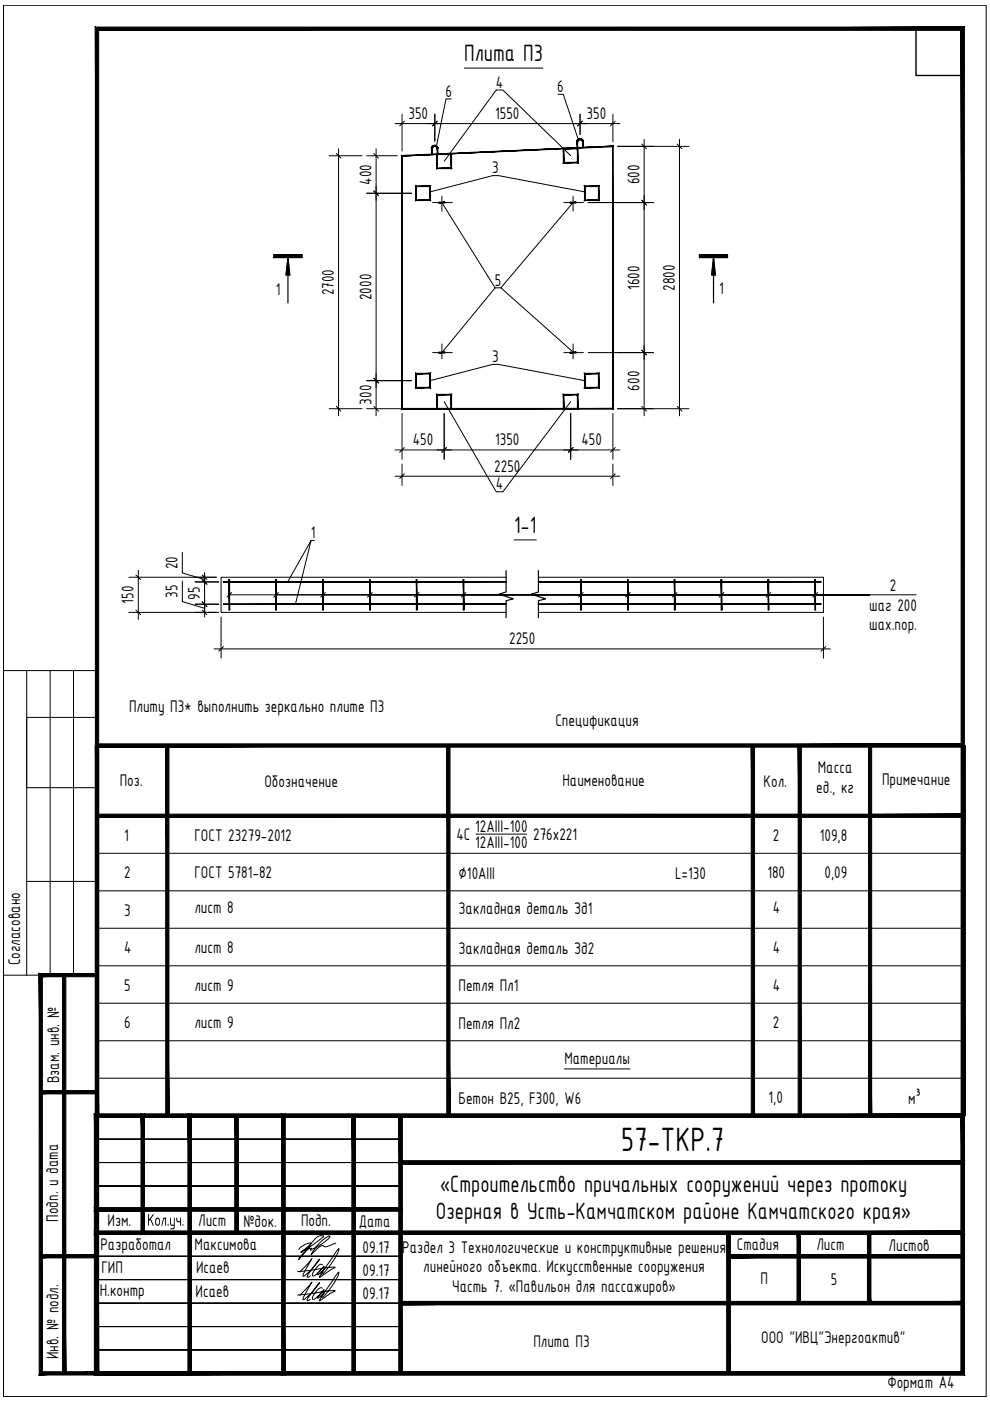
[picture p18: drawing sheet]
<svg xmlns="http://www.w3.org/2000/svg" width="210mm" height="297mm" viewBox="0 0 210 297" stroke-linecap="round" stroke-linejoin="round" font-family="sans-serif">
<defs><g id="words">
<text font-size="7.7" x="131.7" y="243.9">57-ТКР.7</text>
<g font-size="5.4">
<text x="98.4" y="13">Плита П3</text>
<text x="109" y="113.1">1-1</text>
<text x="93.2" y="252.7">«Строительство причальных сооружений через протоку</text>
<text x="92.4" y="258.4">Озерная в Усть-Камчатском районе Камчатского края»</text>
</g>
<g font-size="3.9">
<text x="94.5" y="20.5">6</text>
<text x="105.1" y="18.6">4</text>
<text x="118.1" y="19.5">6</text>
<text x="86.6" y="25.2">350</text>
<text x="105" y="25.2">1550</text>
<text x="124.4" y="25.2">350</text>
<text x="78.7" y="39.2" transform="rotate(-90 78.7 39.2)">400</text>
<text x="104.4" y="36.7">3</text>
<text x="135.6" y="39.1" transform="rotate(-90 135.6 39.1)">600</text>
<text x="58.5" y="62.5">1</text>
<text x="70.8" y="62.6" transform="rotate(-90 70.8 62.6)">2700</text>
<text x="78.7" y="63.6" transform="rotate(-90 78.7 63.6)">2000</text>
<text x="104.9" y="60.5">5</text>
<text x="135.6" y="61.4" transform="rotate(-90 135.6 61.4)">1600</text>
<text x="143.1" y="61.6" transform="rotate(-90 143.1 61.6)">2800</text>
<text x="152.4" y="62.3">1</text>
<text x="104.4" y="76.8">3</text>
<text x="135.6" y="82.8" transform="rotate(-90 135.6 82.8)">600</text>
<text x="78.7" y="85.8" transform="rotate(-90 78.7 85.8)">300</text>
<text x="87.5" y="94.4">450</text>
<text x="105" y="94.4">1350</text>
<text x="123.3" y="94.4">450</text>
<text x="104.8" y="100">2250</text>
<text x="105.1" y="103.8">4</text>
<text x="65.9" y="114.1">1</text>
<text x="37.7" y="120.7" transform="rotate(-90 37.7 120.7)">20</text>
<text x="188.7" y="125.4">2</text>
<text x="28.3" y="128" transform="rotate(-90 28.3 128)">150</text>
<text x="37.7" y="126.8" transform="rotate(-90 37.7 126.8)">35</text>
<text x="42.4" y="127.1" transform="rotate(-90 42.4 127.1)">95</text>
<text x="184.3" y="129.5">шаг 200</text>
<text x="108" y="136.6">2250</text>
<text x="184.3" y="133.6">шах.пор.</text>
<text x="27.4" y="151">Плиту П3* выполнить зеркально плите П3</text>
<text x="117.8" y="153.9">Спецификация</text>
<text x="25.4" y="166.7">Поз.</text>
<text x="56.1" y="166.8">Обозначение</text>
<text x="119.2" y="166.6">Наименование</text>
<text x="161.9" y="166.8">Кол.</text>
<text x="173.4" y="163.9">Масса</text>
<text x="187" y="166.5">Примечание</text>
<text x="173.1" y="168.1">ед., кг</text>
<text x="26.3" y="178.2">1</text>
<text x="41.2" y="178.2">ГОСТ 23279-2012</text>
<text x="96.8" y="178.1">4С</text>
<text x="100.7" y="176.4">12AIII-100</text>
<text x="100.7" y="179.7">12AIII-100</text>
<text x="113" y="178.1">276х221</text>
<text x="163.9" y="178.3">2</text>
<text x="173.8" y="178.3">109,8</text>
<text x="26.3" y="186.2">2</text>
<text x="41.2" y="186.2">ГОСТ 5781-82</text>
<text x="97.2" y="186.4">∅10AIII</text>
<text x="143.1" y="186.4">L=130</text>
<text x="162.7" y="186.2">180</text>
<text x="174.8" y="186.1">0,09</text>
<text x="26.3" y="194.1">3</text>
<text x="41.2" y="193.6">лист 8</text>
<text x="97.2" y="193.8">Закладная деталь Зд1</text>
<text x="163.9" y="193.7">4</text>
<text x="26.3" y="202.1">4</text>
<text x="41.2" y="202.1">лист 8</text>
<text x="97.2" y="202.3">Закладная деталь Зд2</text>
<text x="163.9" y="202.1">4</text>
<text x="4.3" y="204.7" transform="rotate(-90 4.3 204.7)">Согласовано</text>
<text x="26.3" y="210">5</text>
<text x="41.2" y="210">лист 9</text>
<text x="97.2" y="210.2">Петля Пл1</text>
<text x="163.9" y="210">4</text>
<text x="26.3" y="218">6</text>
<text x="41.2" y="218">лист 9</text>
<text x="97.2" y="218.2">Петля Пл2</text>
<text x="163.9" y="218">2</text>
<text x="119.7" y="225.6">Материалы</text>
<text x="12.5" y="229.7" transform="rotate(-90 12.5 229.7)">Взам. инв. №</text>
<text x="163" y="233.8">1,0</text>
<text x="97.2" y="234.1">Бетон В25, F300, W6</text>
<text x="192.6" y="234.1">м³</text>
<text x="12.3" y="259" transform="rotate(-90 12.3 259)">Подп. и дата</text>
<text x="22.8" y="260">Изм.</text>
<text x="31.2" y="259.9">Кол.уч.</text>
<text x="42" y="260">Лист</text>
<text x="51.6" y="260.1">№док.</text>
<text x="63.8" y="260">Подп.</text>
<text x="76.1" y="260.1">Дата</text>
<text x="21.3" y="265">Разработал</text>
<text x="21.5" y="269.9">ГИП</text>
<text x="41.3" y="264.9">Максимова</text>
<text x="41.6" y="270">Исаев</text>
<text x="76.9" y="265.6">09.17</text>
<text x="85.3" y="265.6">Раздел 3 Технологические и конструктивные решения</text>
<text x="89.8" y="269.7">линейного объекта. Искусственные сооружения</text>
<text x="156.2" y="265">Стадия</text>
<text x="173.1" y="265.1">Лист</text>
<text x="188.4" y="265.2">Листов</text>
<text x="21.2" y="274.8">Н.контр</text>
<text x="41.5" y="275.1">Исаев</text>
<text x="76.9" y="270.5">09.17</text>
<text x="76.9" y="275.5">09.17</text>
<text x="95.9" y="273.8">Часть 7. «Павильон для пассажиров»</text>
<text x="161.2" y="272.3">П</text>
<text x="176.2" y="272.4">5</text>
<text x="113.1" y="285.6">Плита П3</text>
<text x="161.4" y="284.7">ООО &quot;ИВЦ&quot;Энергоактив&quot;</text>
<text x="12.4" y="288.2" transform="rotate(-90 12.4 288.2)">Инв. № подл.</text>
<text x="188.1" y="294.3">Формат А4</text>
</g>
</g></defs>
<!-- layer: 0 -->
<g fill="none" stroke="#000" stroke-width=".21">
<path d="M.7 1.1h208.4v295h-208.4zM98.4 14.4h16.7M69.8 33h7M71.3 32.5l1 1M71.8 31.5v56.7M77.8 33h6.5M79.3 32.5l.9 1M79.7 31.5v56.7M83.7 26.2h47.7M85.2 24.2v7.8M85.7 25.7l-1 1M92.2 24.2v5.7"/>
<path d="M92.7 25.7l-1 1M95.7 21h-1.1l-2.1 10.1M118.3 20h1.1l3.2 9.6M121 33l-14.4-13.9h-1.4l-11 15.1M123 24.2v4.3M123.5 25.7l-1 1M129.9 24.2v5.8M130.4 25.7l-1 1M130.9 31h15.2M136.1 30.5l1 1M136.6 29.5v58.7M143.6 30.5l1 1"/>
<path d="M144.1 29.5v58.7M77.8 41h9.4M79.3 40.5l.9 1M91.2 40.7l13.3-3.5h1.2l18.3 3.5M91.7 42.9h4.2M93.7 42.9l11.3 18.1-11.3 13.8M93.7 41.6v3.2M119.6 42.9h4.1M121.5 42.9l-15.3 18.1 15.4 13.8M121.5 41.6v3.2M124.7 42.9h13.9M137.1 43.4l-1-.9 1 1"/>
<path d="M91.7 74.8h4.2M93.7 72.9v3.2M105 61h1.2M119.6 74.8h4.1M121.5 72.9v3.2M124.7 74.8h13.9M136.1 74.3l1 .9M69.8 86.7h7M71.3 86.2l1 1M77.8 80.7h9.4M77.8 86.7h9.4M79.3 80.2l.9 1"/>
<path d="M79.3 86.2l.9 1M83.7 95.4h47.7M85.2 87.7v9.7M85.2 98.4v4.5M85.7 94.9l-1 1M91.2 80.7l13.3-3.4h1.2l18.3 3.4M94.2 85.2l11 19.1h1.4l14.4-19.1M94.2 87.7v9.7M94.7 94.9l-1 1M121 87.7v9.7M121.5 94.9l-1 1M129.9 87.7v9.7"/>
<path d="M129.9 98.4v4.5M130.4 94.9l-1 1M130.9 86.7h15.2M136.1 86.2l1 1M143.6 86.2l1 1M38.7 117.1v4.4l4.7 1.4M66 114.6h.7M83.7 101h47.7M85.7 100.5l-1 1M109 114.5h4.7M130.4 100.5l-1 1M27.3 122.4h18.6"/>
<path d="M27.3 129.8h19.1M28.8 121.9l1 1M28.8 129.3l1 1M29.3 120.9v10.4M38.7 123.2v4.4l4.7 1.4M41.4 123.4h5M41.4 128.1h5M42.9 121.9l1 1M42.9 122.9l1 1M42.9 127.6l1 1M42.9 129.3l1 1M43.4 122.4v1v-1"/>
<path d="M43.4 128.1v1.7v-1.7M43.4 121.4v8.2M43.4 129.8v1M45.4 137.6h130.7M46.9 130.8v8.8M47.4 137.1l-1 1M48.6 126.1h135.8M49.1 125.6l-1 1M59 125.6l-1 1M61 123.4l5-8.8-3.4 13.5M69 125.6l-1 1M78.9 125.6l-1 1"/>
<path d="M88.8 125.6l-1 1M98.8 125.6l-1 1M107.3 122.4h-60.4v7.4h60.4M114.2 122.4h60.4v7.4h-60.4M123.7 125.6l-1 1M133.6 125.6l-1 1M143.5 125.6l-1 1M153.5 125.6l-1 1M163.4 125.6l-1 1M172.8 126.1h21.4M173.3 125.6l-1 1M174.6 130.8v8.8"/>
<path d="M175.1 137.1l-1 1M.7 142.2h19.9v9.9h-14.9v14.9h14.9v19.9h-14.9M5.7 142.2v64.6M10.6 142.2v64.6M15.6 142.2v64.6M100.9 176.8h10.8M20.6 180.9h183.8M20.6 188.9h183.8M20.6 196.8h183.8M.7 206.8h7.9M20.6 204.8h183.8M20.6 212.7h183.8"/>
<path d="M20.6 231.6v34.8M20.6 228.6h183.8M20.6 220.7h183.8M50.2 236.6h.1M75 236.6h.1M84.9 236.6h.1M119.7 226.6h13.9M20.3 241.5h64.6h-64.6M20.3 246.5h64.6h-64.6M20.3 251.5h64.6h-64.6M20.3 271.3h64.6h-64.6M20.3 276.3h64.6h-64.6"/>
<path d="M50.2 261.4h.1M71.2 263.5l-.2 .1a3.2 3.2 0 0 1-2.3 .7l-.4-.2a6.7 6.7 0 0 0-2.3 1.9 8.8 8.8 0 0 1 3.9-4l.1 .1a7.8 7.8 0 0 1-3.8 2.8l-.4 .1 .2-.3a2.47 2.47 0 0 0-2.1 1.6l-.6 .7 1.1-1.2 1.3-1.7a3.7 3.7 0 0 1 2.5-2.1l.4 .1-2.8 2.2-2 1.3 1.9-1.7 .2-.4h-.3a4 4 0 0 0-2.3 1.4M84.9 276.3h.1M154.5 261.4h.1M154.5 266.4h.1M169.4 276.3h.1M169.4 261.4h.1M184.3 276.3h.1M184.3 261.4h.1M204.1 276.3h.1M204.1 266.4h.1M.7 296.1v-295v295h208.4"/>
<path d="M20.3 281.3h64.6h-64.6M20.3 286.2h64.6h-64.6M75 291.2h.1M84.9 291.2h.1M154.5 291.2h.1"/>
</g>
<g fill="#000">
<path d="M37.4 258.2h.2v.5l.2 .2h.4v-.7h.2l-.1 1.7-.1-.1v-.7h-.6l-.2-.2z"/>
<circle cx="38.8" cy="259.7" r=".17"/>
</g>
<g fill="#000" stroke="#000" stroke-width=".21">
<path d="M29.9 236.9l.4-.3 .3 .3zM29.9 236.2h.7l-.3 .4zM39.9 236.9l.3-.3 .4 .3zM39.9 236.2h.7l-.4 .4zM59.7 236.9l.4-.3 .3 .3zM59.7 236.2h.7l-.3 .4zM20 256.1l.3 .3-.3 .4zM20.7 256.1v.7l-.4-.4zM85.3 256.1v.7l-.4-.4zM84.6 256.1l.3 .3-.3 .4zM84.6 246.1l.3 .4-.3 .3zM85.3 246.1v.7l-.4-.3z"/>
<path d="M204.1 246.5l.4-.4v.7zM203.8 246.1l.3 .4-.3 .3zM20 261l.3 .4-.3 .3zM20.7 261v.7l-.4-.3zM29.9 261h.7l-.3 .4zM30.3 261.4l.3 .3h-.7zM204.1 261.4l.4-.4v.7zM203.8 261l.3 .4-.3 .3zM39.9 290.8h.7l-.4 .4zM40.2 291.2l.4 .3h-.7zM59.7 290.8h.7l-.3 .4zM60.1 291.2l.3 .3h-.7z"/>
<path d="M85.2 33l.1 .1 44.7-2.1zM85.3 33.1l44.7-2.1-.1 .1zM130 31l-.1 .1 .1 55.6zM129.9 31.1l.1 55.6-.1-.1zM85.2 86.7h44.8l-.1-.1zM85.2 86.7l.1-.1h44.6zM85.2 33v53.7l.1-.1zM85.2 33l.1 .1v53.5z"/>
<path d="M88.1 39.4l.2 .2 3-.2zM88.3 39.6l3-.2-.2 .2zM91.1 39.6l.2 2.9v-3.1zM91.1 39.6l.2 2.9-.2-.1zM88.1 42.5h3.2l-.2-.1zM88.1 42.5l.2-.1h2.8zM88.1 39.4v3.1l.2-.1zM88.1 39.4l.2 .2v2.8z"/>
<path d="M91.5 31.5l.2 1.2v-1.2zM91.5 31.5l.2 1.2h-.2z"/>
<path d="M92.6 32.6l.2 .2 2.9-.2zM92.8 32.8l2.9-.2-.1 .2zM95.6 32.8l.1 3v-3.2zM95.6 32.8l.1 3-.1-.2zM92.6 35.8h3.1l-.1-.2zM92.6 35.8l.2-.2h2.8zM92.6 32.6v3.2l.2-.2zM92.6 32.6l.2 .2v2.8z"/>
<path d="M92.7 31.5v1.2h.1zM92.7 31.5h.1v1.2z"/>
<path d="M92.8 31.3v.2h-.1zM92.7 31.4v.1l.1-.2zM92.7 31.1l.1 .2-.1 .1zM92.6 31.2l.1 .2v-.3zM92.6 31l.1 .1-.1 .1zM92.6 31v.2zM92.4 30.9l.2 .1-.1 .1zM92.4 30.9l.1 .2zM92.2 30.9h.2l-.1 .1zM92.2 30.9l.1 .1zM92 30.9h.2v.1zM92 30.9l.2 .1zM91.8 31l.2-.1v.1zM91.8 31h.2zM91.8 31l.1 .1h-.3zM91.6 31.1l.2 .1 .1-.1zM91.6 31.1l.2 .1-.3 .1zM91.5 31.3l.3-.1zM91.5 31.3l.2 .1-.2 .1zM91.5 31.5l.2-.1z"/>
<path d="M119.4 31.4l.2 .2 3-.2zM119.6 31.6l3-.2-.2 .2zM122.6 31.4l-.2 .2 .2 3zM122.4 31.6l.2 3-.2-.2zM119.4 34.6h3.2l-.2-.2zM119.4 34.6l.2-.2h2.8zM119.4 31.4v3.2l.2-.2zM119.4 31.4l.2 .2v2.8z"/>
<path d="M122.3 30.1l.2 1.2v-1.2zM122.3 30.1l.2 1.2h-.2z"/>
<path d="M123.5 30.1v1.2h.2zM123.5 30.1h.2v1.2z"/>
<path d="M123.6 29.9l.1 .2h-.2zM123.5 30v.1l.1-.2zM123.5 29.7l.1 .2-.1 .1zM123.4 29.8l.1 .2v-.3zM123.4 29.6l.1 .1-.1 .1zM123.4 29.6v.2zM123.2 29.5l.2 .1-.1 .1zM123.2 29.5l.1 .2zM123 29.4l.2 .1v.1zM123 29.4l.2 .2zM122.8 29.5l.2-.1v.2zM122.8 29.5l.2 .1zM122.6 29.6l.2-.1v.1zM122.6 29.6h.2zM122.6 29.6l.1 .1h-.2zM122.5 29.7l.1 .1 .1-.1zM122.5 29.7l.1 .1-.2 .1zM122.4 29.9l.1 .1 .1-.2zM122.4 29.9l.1 .1-.2 .1zM122.3 30.1l.2-.1z"/>
<path d="M123.9 39.4l.2 .2 2.9-.2zM124.1 39.6l2.9-.2-.1 .2zM127 39.4l-.1 .2 .1 2.9zM126.9 39.6l.1 2.9-.1-.1zM123.9 42.5h3.1l-.1-.1zM123.9 42.5l.2-.1h2.8zM123.9 39.4v3.1l.2-.1zM123.9 39.4l.2 .2v2.8z"/>
<path d="M58.1 54v.6l5.9-.6zM58.1 54.6l5.9-.6v.6z"/>
<path d="M61.1 54.6v3.7h-.5zM61.1 54.6v3.7h.3z"/>
<path d="M93.1 42.8v.3l1.2-.3zM93.1 43.1l1.2-.3v.3z"/>
<path d="M120.9 42.8v.3l1.2-.3zM120.9 43.1l1.2-.3v.3z"/>
<path d="M148.3 54v.6l5.9-.6zM148.3 54.6l5.9-.6v.6z"/>
<path d="M151.3 54.6v3.7h-.4zM151.3 54.6v3.7h.4z"/>
<path d="M88.1 79.1l.2 .2 3-.2zM88.3 79.3l3-.2-.2 .2zM91.3 79.1l-.2 .2 .2 3zM91.1 79.3l.2 3-.2-.2zM88.1 82.3h3.2l-.2-.2zM88.1 82.3l.2-.2h2.8zM88.1 79.1v3.2l.2-.2zM88.1 79.1l.2 .2v2.8z"/>
<path d="M93.1 74.7v.1l1.2-.1zM93.1 74.8l1.2-.1v.1z"/>
<path d="M120.9 74.7v.1l1.2-.1zM120.9 74.8l1.2-.1v.1z"/>
<path d="M123.9 79.1l.2 .2 2.9-.2zM124.1 79.3l2.9-.2-.1 .2zM127 79.1l-.1 .2 .1 3zM126.9 79.3l.1 3-.1-.2zM123.9 82.3h3.1l-.1-.2zM123.9 82.3l.2-.2h2.8zM123.9 79.1v3.2l.2-.2zM123.9 79.1l.2 .2v2.8z"/>
<path d="M92.6 83.6l.2 .2 2.9-.2zM92.8 83.8l2.9-.2-.1 .2zM95.7 83.6l-.1 .2 .1 2.9zM95.6 83.8l.1 2.9-.1-.1zM92.6 86.7h3.1l-.1-.1zM92.6 86.7l.2-.1h2.8zM92.6 83.6v3.1l.2-.1zM92.6 83.6l.2 .2v2.8z"/>
<path d="M119.4 83.6l.2 .2 3-.2zM119.6 83.8l3-.2-.2 .2zM122.6 83.6l-.2 .2 .2 2.9zM122.4 83.8l.2 2.9-.2-.1zM119.4 86.7h3.2l-.2-.1zM119.4 86.7l.2-.1h2.8zM119.4 83.6v3.1l.2-.1zM119.4 83.6l.2 .2v2.8z"/>
<path d="M47.4 123.3v.1l59.9-.1zM47.4 123.4l59.9-.1v.1z"/>
<path d="M47.4 128v.2l59.9-.2zM47.4 128.2l59.9-.2v.2z"/>
<path d="M48.5 122.9l.2 6.4v-6.4zM48.5 122.9l.2 6.4h-.2z"/>
<path d="M58.5 122.9l.1 6.4v-6.4zM58.5 122.9l.1 6.4h-.1z"/>
<path d="M68.4 122.9l.2 6.4v-6.4zM68.4 122.9l.2 6.4h-.2z"/>
<path d="M78.3 122.9l.2 6.4v-6.4zM78.3 122.9l.2 6.4h-.2z"/>
<path d="M88.3 122.9l.1 6.4v-6.4zM88.3 122.9l.1 6.4h-.1z"/>
<path d="M98.2 122.9l.2 6.4v-6.4zM98.2 122.9l.2 6.4h-.2z"/>
<path d="M114.2 123.3v.1l59.9-.1zM114.2 123.4l59.9-.1v.1z"/>
<path d="M114.2 128v.2l59.9-.2zM114.2 128.2l59.9-.2v.2z"/>
<path d="M123.1 122.9l.1 6.4v-6.4zM123.1 122.9l.1 6.4h-.1z"/>
<path d="M133 122.9l.2 6.4v-6.4zM133 122.9l.2 6.4h-.2z"/>
<path d="M143 122.9l.1 6.4v-6.4zM143 122.9l.1 6.4h-.1z"/>
<path d="M152.9 122.9l.1 6.4v-6.4zM152.9 122.9l.1 6.4h-.1z"/>
<path d="M162.8 122.9l.2 6.4v-6.4zM162.8 122.9l.2 6.4h-.2z"/>
<path d="M172.8 122.9l.1 6.4v-6.4zM172.8 122.9l.1 6.4h-.1z"/>
<path d="M20.6 157.7v.7l183.8-.7zM20.6 158.4l183.8-.7v.7z"/>
<path d="M20.2 158.1l.7 78.5v-78.5zM20.2 158.1l.7 78.5h-.7z"/>
<path d="M35.1 158.1l.7 78.5v-78.5zM35.1 158.1l.7 78.5h-.7z"/>
<path d="M94.7 158.1l.7 78.5v-78.5zM94.7 158.1l.7 78.5h-.7z"/>
<path d="M159.3 158.1l.7 78.5v-78.5zM159.3 158.1l.7 78.5h-.7z"/>
<path d="M169.2 158.1l.7 78.5v-78.5zM169.2 158.1l.7 78.5h-.7z"/>
<path d="M184.1 158.1l.7 78.5v-78.5zM184.1 158.1l.7 78.5h-.7z"/>
<path d="M204 158.1l.7 78.5v-78.5zM204 158.1l.7 78.5h-.7z"/>
<path d="M20.6 172.6v.7l183.8-.7zM20.6 173.3l183.8-.7v.7z"/>
<path d="M9 207.1h11.6v-.7zM8.3 206.4h12.3l-11.6 .7zM8.3 206.4l.7 84.4v-83.7zM8.3 206.4l.7 84.4-.7 .7zM9 290.8l-.7 .7 12.3-.7zM8.3 291.5l12.3-.7v.7z"/>
<path d="M8.6 231.2v.7l12-.7zM8.6 231.9l12-.7v.7z"/>
<path d="M20 236.2l.7 .7 183.8-.7zM20.7 236.9l183.8-.7-.7 .7zM204.5 236.2l-.7 .7 .7 54.6zM203.8 236.9l.7 54.6-.7-.7zM20 291.5h184.5l-.7-.7zM20 291.5l.7-.7h183.1zM20 236.2v55.3l.7-.7zM20 236.2l.7 .7v53.9z"/>
<path d="M20.6 236.2v.7l183.8-.7zM20.6 236.9l183.8-.7v.7z"/>
<path d="M29.9 236.2l.7 24.8v-24.1zM29.9 236.2l.7 24.8-.7 .7z"/>
<path d="M39.9 236.2l.7 54.6v-53.9zM39.9 236.2l.7 54.6-.7 .7z"/>
<path d="M49.8 236.6l.7 24.8v-24.8zM49.8 236.6l.7 24.8h-.7z"/>
<path d="M59.7 236.2l.7 54.6v-53.9zM59.7 236.2l.7 54.6-.7 .7z"/>
<path d="M74.6 236.6l.7 54.6v-54.6zM74.6 236.6l.7 54.6h-.7z"/>
<path d="M84.6 236.6l.7 54.6v-54.6zM84.6 236.6l.7 54.6h-.7z"/>
<path d="M20 256.1l.7 .7 64.6-.7zM20.7 256.8l64.6-.7-.7 .7z"/>
<path d="M84.6 246.1l.7 .7 119.2-.7zM85.3 246.8l119.2-.7-.7 .7z"/>
<path d="M20 256.8h65.3l-.7-.7zM20 256.8l.7-.7h63.9z"/>
<path d="M84.6 246.8h119.9l-.7-.7zM85.3 246.1h118.5l-119.2 .7z"/>
<path d="M8.6 266v.7l12-.7zM8.6 266.7l12-.7v.7z"/>
<path d="M20 261l.7 .7 183.8-.7zM20.7 261.7l183.8-.7-.7 .7z"/>
<path d="M29.9 236.9v24.1l.7 .7zM30.6 236.2v25.5l-.7-24.8z"/>
<path d="M49.8 236.6v24.8h.7zM49.8 236.6h.7v24.8z"/>
<path d="M84.9 275.9v.7l119.2-.7zM84.9 276.6l119.2-.7v.7z"/>
<path d="M154.5 266v.7l49.6-.7zM154.5 266.7l49.6-.7v.7z"/>
<path d="M154.1 261.4l.7 29.8v-29.8zM154.1 261.4l.7 29.8h-.7z"/>
<path d="M169 261.4v14.9h.7zM169 261.4h.7v14.9z"/>
<path d="M169 261.4l.7 14.9v-14.9zM169 261.4l.7 14.9h-.7z"/>
<path d="M183.9 261.4v14.9h.7zM183.9 261.4h.7v14.9z"/>
<path d="M183.9 261.4l.7 14.9v-14.9zM183.9 261.4l.7 14.9h-.7z"/>
<path d="M84.9 276.6h119.2v-.7zM84.9 275.9h119.2l-119.2 .7z"/>
<path d="M154.5 266.7h49.6v-.7zM154.5 266h49.6l-49.6 .7z"/>
<path d="M20 261.7h184.5l-.7-.7zM20 261.7l.7-.7h183.1z"/>
<path d="M13.3 206.8v84.4h.7zM13.3 206.8h.7v84.4z"/>
<path d="M20.9 290.8l-.7 .7 183.6-.7zM20.2 291.5l183.6-.7 .7 .7zM203.8 6.4v284.4l.7 .7zM203.8 6.4l.7-.7v285.8zM20.9 6.4h182.9l.7-.7zM20.2 5.7h184.3l-183.6 .7zM20.2 5.7l.7 285.1v-284.4zM20.2 5.7l.7 285.1-.7 .7z"/>
<path d="M39.9 236.9v53.9l.7 .7zM40.6 236.2v55.3l-.7-54.6z"/>
<path d="M59.7 236.9v53.9l.7 .7zM59.7 236.9l.7-.7v55.3z"/>
<path d="M74.6 236.6v54.6h.7zM74.6 236.6h.7v54.6z"/>
<path d="M84.6 236.6v54.6h.7zM84.6 236.6h.7v54.6z"/>
<path d="M154.1 261.4v29.8h.7zM154.1 261.4h.7v29.8z"/>
</g>
<path d="M58.1 54h5.9v.6h-5.9zM61.1 54.6l.3 3.7h-.8zM61.1 58.3v5.9M148.3 54h5.9v.6h-5.9zM151.3 54.6l.4 3.7h-.8zM151.3 58.3v5.9M107.3 121v4.5l-1.5 .5 3 1-1.5 .4v3.6M114.2 121v4.5l-1.6 .5 3.1 1-1.5 .4v3.6M20.3 266.4h64.6h-64.6" fill="none" stroke="#000" stroke-width=".25"/>
<!-- layer: FORMAT -->
<path d="M63.5 269.7l2.7-2.9-1.8 3.2-.2 .6a11 11 0 0 0 3.5-3.5v-.1l-2.5 3.3a.27 .27 0 0 0-.1 .3 .27 .27 0 0 0 .2 .2l.5-.3M63.5 274.6l2.7-2.8-1.9 3.3v.5a12.2 12.2 0 0 0 3.4-3.7l-2.5 3.4a.27 .27 0 0 0-.1 .2 .27 .27 0 0 0 .2 .3l.5-.3M68.4 268.2a.97 .97 0 0 0-1.3 .6l-.8 1.2a.36 .36 0 0 0 .1 .5 .36 .36 0 0 0 .5-.2l1.8-1.8-1.4 1.7h.3l1.1-1.1-.1 .1a.82 .82 0 0 0-.4 .9h.1a13.3 13.3 0 0 0 3.5-5v-.4l-3.6 5.2-.5 .9h.1l3.3-2.1h-1.3l-6.7 .9M68.4 273.1a.97 .97 0 0 0-1.3 .7l-.8 1.1a.36 .36 0 0 0 .1 .6 .36 .36 0 0 0 .5-.2l1.8-1.9-1.2 1.4-.2 .4 1.4-1.2-.1 .2a.82 .82 0 0 0-.4 .9h.1a13.2 13.2 0 0 0 3.5-5.1v-.3l-3.7 5.3-.4 .8h.1l3.3-2.2-8 1" fill="none" stroke="#000" stroke-width=".21"/>
<!-- layer: 0 -->
<path d="M194.2 6.1h9.9v9.9h-9.9z" fill="none" stroke="#000" stroke-width=".3"/>
<use href="#words"/>
</svg>
